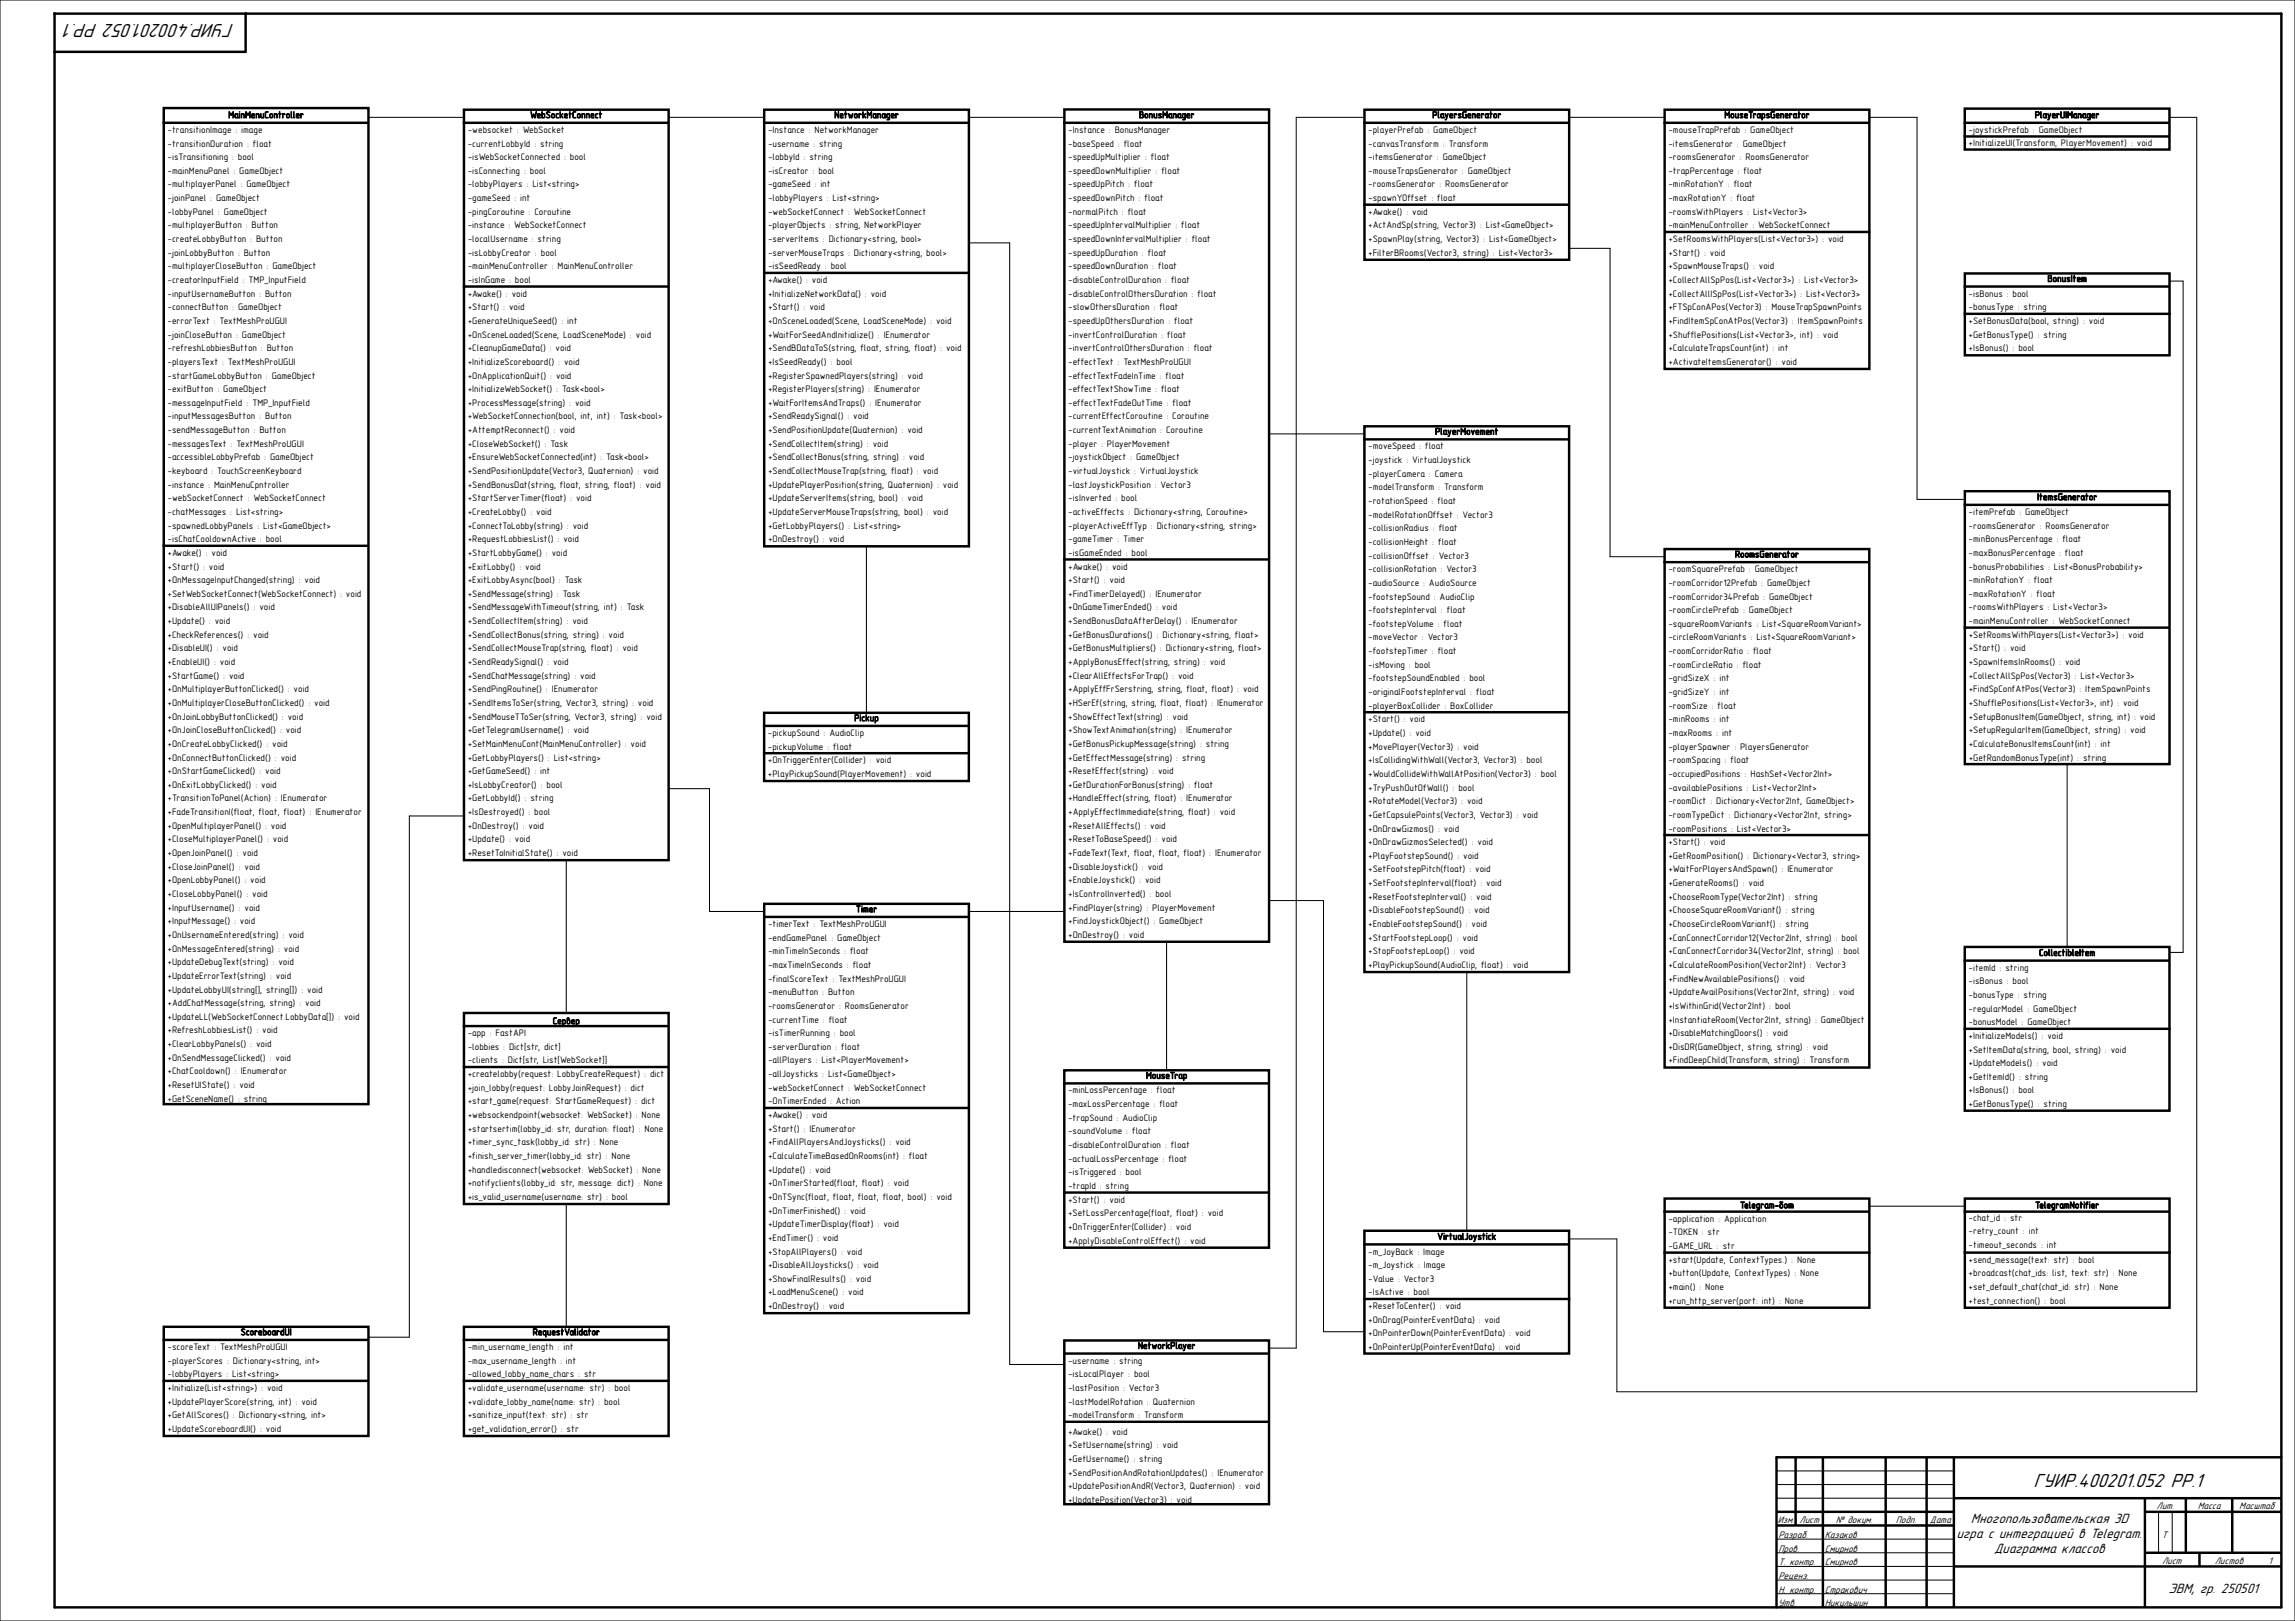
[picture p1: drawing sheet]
<svg xmlns="http://www.w3.org/2000/svg" width="841mm" height="594mm" viewBox="0 0 841 594" stroke-linecap="round" stroke-linejoin="round" font-family="sans-serif">
<defs><g id="words">
<g font-size="7.4">
<text x="85.8" y="8.9" transform="rotate(-180 85.8 8.9)">ГУИР.400201.052 РР.1</text>
<text x="745.2" y="545">ГУИР.400201.052 РР.1</text>
</g>
<g font-size="5.3">
<text x="716.9" y="563.5">игра с интеграцией в Telegram.</text>
<text x="722.2" y="558.1">Многопользовательская 3D</text>
<text x="730.7" y="569">Диаграмма классов</text>
<text x="794.6" y="583.7">ЭВМ, гр. 250501</text>
</g>
<g font-size="3.7">
<text x="790.3" y="553.1">Лит.</text>
<text x="805.4" y="553.1">Масса</text>
<text x="820.6" y="553.1">Масштаб</text>
<text x="651.5" y="558.1">Изм.</text>
<text x="651.7" y="563.6">Разраб.</text>
<text x="659.4" y="558.1">Лист</text>
<text x="668.7" y="563.6">Казаков</text>
<text x="672.7" y="558.1">№ докум.</text>
<text x="694.7" y="558.1">Подп.</text>
<text x="707.2" y="558.1">Дата</text>
<text x="792.2" y="563.4">Т</text>
<text x="651.7" y="568.6">Пров.</text>
<text x="668.7" y="568.6">Смирнов</text>
<text x="651.7" y="573.6">Т. контр.</text>
<text x="668.7" y="573.6">Смирнов</text>
<text x="792.3" y="573.2">Лист</text>
<text x="811.6" y="573.2">Листов</text>
<text x="831.2" y="573.2">1</text>
<text x="651.7" y="578.6">Реценз.</text>
<text x="651.7" y="583.6">Н. контр.</text>
<text x="668.7" y="583.6">Стракович</text>
<text x="651.7" y="588.6">Утв.</text>
<text x="668.7" y="588.6">Никульшин</text>
</g>
<g font-size="3.5">
<text x="83.6" y="43.3">MainMenuController</text>
<text x="194.3" y="43.3">WebSocketConnect</text>
<text x="305.7" y="43.3">NetworkManager</text>
<text x="417.3" y="43.3">BonusManager</text>
<text x="524.8" y="43.3">PlayersGenerator</text>
<text x="631.9" y="43.3">MouseTrapsGenerator</text>
<text x="745.6" y="43.3">PlayerUIManager</text>
<text x="61.4" y="48.7">-transitionImage : image</text>
<text x="61.4" y="53.7">-transitionDuration : float</text>
<text x="171.4" y="48.7">-websocket : WebSocket</text>
<text x="171.4" y="53.7">-currentLobbyId : string</text>
<text x="281.4" y="48.7">-Instance : NetworkManager</text>
<text x="281.4" y="53.7">-username : string</text>
<text x="391.4" y="48.7">-Instance : BonusManager</text>
<text x="391.4" y="53.7">-baseSpeed : float</text>
<text x="501.4" y="48.7">-playerPrefab : GameObject</text>
<text x="501.4" y="53.7">-canvasTransform : Transform</text>
<text x="611.4" y="48.7">-mouseTrapPrefab : GameObject</text>
<text x="611.4" y="53.7">-itemsGenerator : GameObject</text>
<text x="721.4" y="48.6">-joystickPrefab : GameObject</text>
<text x="721.4" y="53.6">+InitializeUI(Transform, PlayerMovement) : void</text>
<text x="61.4" y="58.7">-isTransitioning : bool</text>
<text x="171.4" y="58.7">-isWebSocketConnected : bool</text>
<text x="281.4" y="58.7">-lobbyId : string</text>
<text x="391.4" y="58.7">-speedUpMultiplier : float</text>
<text x="501.4" y="58.7">-itemsGenerator : GameObject</text>
<text x="611.4" y="58.7">-roomsGenerator : RoomsGenerator</text>
<text x="61.4" y="63.7">-mainMenuPanel : GameObject</text>
<text x="171.4" y="63.7">-isConnecting : bool</text>
<text x="281.4" y="63.7">-isCreator : bool</text>
<text x="391.4" y="63.7">-speedDownMultiplier : float</text>
<text x="501.4" y="63.7">-mouseTrapsGenerator : GameObject</text>
<text x="611.4" y="63.7">-trapPercentage : float</text>
<text x="61.4" y="68.7">-multiplayerPanel : GameObject</text>
<text x="171.4" y="68.7">-lobbyPlayers : List&lt;string&gt;</text>
<text x="281.4" y="68.7">-gameSeed : int</text>
<text x="391.4" y="68.7">-speedUpPitch : float</text>
<text x="501.4" y="68.7">-roomsGenerator : RoomsGenerator</text>
<text x="611.4" y="68.7">-minRotationY : float</text>
<text x="61.4" y="73.7">-joinPanel : GameObject</text>
<text x="171.4" y="73.7">-gameSeed : int</text>
<text x="281.4" y="73.7">-lobbyPlayers : List&lt;string&gt;</text>
<text x="391.4" y="73.7">-speedDownPitch : float</text>
<text x="501.4" y="73.7">-spawnYOffset : float</text>
<text x="611.4" y="73.7">-maxRotationY : float</text>
<text x="61.4" y="78.7">-lobbyPanel : GameObject</text>
<text x="61.4" y="83.7">-multiplayerButton : Button</text>
<text x="171.4" y="78.7">-pingCoroutine : Coroutine</text>
<text x="171.4" y="83.7">-instance : WebSocketConnect</text>
<text x="281.4" y="78.7">-webSocketConnect : WebSocketConnect</text>
<text x="281.4" y="83.7">-playerObjects : string, NetworkPlayer</text>
<text x="391.4" y="78.7">-normalPitch : float</text>
<text x="391.4" y="83.7">-speedUpIntervalMultiplier : float</text>
<text x="501.4" y="78.7">+Awake() : void</text>
<text x="501.4" y="83.7">+ActAndSp(string, Vector3) : List&lt;GameObject&gt;</text>
<text x="611.4" y="78.7">-roomsWithPlayers : List&lt;Vector3&gt;</text>
<text x="611.4" y="83.7">-mainMenuController : WebSocketConnect</text>
<text x="61.4" y="88.7">-createLobbyButton : Button</text>
<text x="171.4" y="88.7">-localUsername : string</text>
<text x="281.4" y="88.7">-serverItems : Dictionary&lt;string, bool&gt;</text>
<text x="391.4" y="88.7">-speedDownIntervalMultiplier : float</text>
<text x="501.4" y="88.7">+SpawnPlay(string, Vector3) : List&lt;GameObject&gt;</text>
<text x="611.4" y="88.7">+SetRoomsWithPlayers(List&lt;Vector3&gt;) : void</text>
<text x="61.4" y="93.7">-joinLobbyButton : Button</text>
<text x="171.4" y="93.7">-isLobbyCreator : bool</text>
<text x="281.4" y="93.7">-serverMouseTraps : Dictionary&lt;string, bool&gt;</text>
<text x="391.4" y="93.7">-speedUpDuration : float</text>
<text x="501.4" y="93.7">+FilterBRooms(Vector3, string) : List&lt;Vector3&gt;</text>
<text x="611.4" y="93.7">+Start() : void</text>
<text x="61.4" y="98.7">-multiplayerCloseButton : GameObject</text>
<text x="171.4" y="98.7">-mainMenuController : MainMenuController</text>
<text x="281.4" y="98.7">-isSeedReady : bool</text>
<text x="391.4" y="98.7">-speedDownDuration : float</text>
<text x="611.4" y="98.7">+SpawnMouseTraps() : void</text>
<text x="61.4" y="103.7">-creatorInputField : TMP_InputField</text>
<text x="171.4" y="103.7">-isInGame : bool</text>
<text x="281.4" y="103.7">+Awake() : void</text>
<text x="391.4" y="103.7">-disableControlDuration : float</text>
<text x="611.4" y="103.7">+CollectAllSpPos(List&lt;Vector3&gt;) : List&lt;Vector3&gt;</text>
<text x="750.3" y="103.3">BonusItem</text>
<text x="61.4" y="108.7">-inputUsernameButton : Button</text>
<text x="61.4" y="113.7">-connectButton : GameObject</text>
<text x="171.4" y="108.7">+Awake() : void</text>
<text x="171.4" y="113.7">+Start() : void</text>
<text x="281.4" y="108.7">+InitializeNetworkData() : void</text>
<text x="281.4" y="113.7">+Start() : void</text>
<text x="391.4" y="108.7">-disableControlOthersDuration : float</text>
<text x="391.4" y="113.7">-slowOthersDuration : float</text>
<text x="611.4" y="108.7">+CollectAllISpPos(List&lt;Vector3&gt;) : List&lt;Vector3&gt;</text>
<text x="611.4" y="113.7">+FTSpConAPos(Vector3) : MouseTrapSpawnPoints</text>
<text x="721.4" y="108.7">-isBonus : bool</text>
<text x="721.4" y="113.7">-bonusType : string</text>
<text x="61.4" y="118.7">-errorText : TextMeshProUGUI</text>
<text x="171.4" y="118.7">+GenerateUniqueSeed() : int</text>
<text x="281.4" y="118.7">+OnSceneLoaded(Scene, LoadSceneMode) : void</text>
<text x="391.4" y="118.7">-speedUpOthersDuration : float</text>
<text x="611.4" y="118.7">+FindItemSpConAtPos(Vector3) : ItemSpawnPoints</text>
<text x="721.4" y="118.7">+SetBonusData(bool, string) : void</text>
<text x="61.4" y="123.7">-joinCloseButton : GameObject</text>
<text x="171.4" y="123.7">+OnSceneLoaded(Scene, LoadSceneMode) : void</text>
<text x="281.4" y="123.7">+WaitForSeedAndInitialize() : IEnumerator</text>
<text x="391.4" y="123.7">-invertControlDuration : float</text>
<text x="611.4" y="123.7">+ShufflePositions(List&lt;Vector3&gt;, int) : void</text>
<text x="721.4" y="123.7">+GetBonusType() : string</text>
<text x="61.4" y="128.7">-refreshLobbiesButton : Button</text>
<text x="171.4" y="128.7">+CleanupGameData() : void</text>
<text x="281.4" y="128.7">+SendBDataToS(string, float, string, float) : void</text>
<text x="391.4" y="128.7">-invertControlOthersDuration : float</text>
<text x="611.4" y="128.7">+CalculateTrapsCount(int) : int</text>
<text x="721.4" y="128.7">+IsBonus() : bool</text>
<text x="61.4" y="133.7">-playersText : TextMeshProUGUI</text>
<text x="171.4" y="133.7">+InitializeScoreboard() : void</text>
<text x="281.4" y="133.7">+IsSeedReady() : bool</text>
<text x="391.4" y="133.7">-effectText : TextMeshProUGUI</text>
<text x="611.4" y="133.7">+ActivateItemsGenerator() : void</text>
<text x="61.4" y="138.7">-startGameLobbyButton : GameObject</text>
<text x="61.4" y="143.7">-exitButton : GameObject</text>
<text x="171.4" y="138.7">+OnApplicationQuit() : void</text>
<text x="171.4" y="143.7">+InitializeWebSocket() : Task&lt;bool&gt;</text>
<text x="281.4" y="138.7">+RegisterSpawnedPlayers(string) : void</text>
<text x="281.4" y="143.7">+RegisterPlayers(string) : IEnumerator</text>
<text x="391.4" y="138.7">-effectTextFadeInTime : float</text>
<text x="391.4" y="143.7">-effectTextShowTime : float</text>
<text x="61.4" y="148.7">-messageInputField : TMP_InputField</text>
<text x="171.4" y="148.7">+ProcessMessage(string) : void</text>
<text x="281.4" y="148.7">+WaitForItemsAndTraps() : IEnumerator</text>
<text x="391.4" y="148.7">-effectTextFadeOutTime : float</text>
<text x="61.4" y="153.7">-inputMessagesButton : Button</text>
<text x="171.4" y="153.7">+WebSocketConnection(bool, int, int) : Task&lt;bool&gt;</text>
<text x="281.4" y="153.7">+SendReadySignal() : void</text>
<text x="391.4" y="153.7">-currentEffectCoroutine : Coroutine</text>
<text x="61.4" y="158.7">-sendMessageButton : Button</text>
<text x="171.4" y="158.7">+AttemptReconnect() : void</text>
<text x="281.4" y="158.7">+SendPositionUpdate(Quaternion) : void</text>
<text x="391.4" y="158.7">-currentTextAnimation : Coroutine</text>
<text x="525.9" y="159.3">PlayerMovement</text>
<text x="61.4" y="163.7">-messagesText : TextMeshProUGUI</text>
<text x="171.4" y="163.7">+CloseWebSocket() : Task</text>
<text x="281.4" y="163.7">+SendCollectItem(string) : void</text>
<text x="391.4" y="163.7">-player : PlayerMovement</text>
<text x="501.4" y="164.7">-moveSpeed : float</text>
<text x="61.4" y="168.7">-accessibleLobbyPrefab : GameObject</text>
<text x="61.4" y="173.7">-keyboard : TouchScreenKeyboard</text>
<text x="171.4" y="168.7">+EnsureWebSocketConnected(int) : Task&lt;bool&gt;</text>
<text x="171.4" y="173.7">+SendPositionUpdate(Vector3, Quaternion) : void</text>
<text x="281.4" y="168.7">+SendCollectBonus(string, string) : void</text>
<text x="281.4" y="173.7">+SendCollectMouseTrap(string, float) : void</text>
<text x="391.4" y="168.7">-joystickObject : GameObject</text>
<text x="391.4" y="173.7">-virtualJoystick : VirtualJoystick</text>
<text x="501.4" y="169.7">-joystick : VirtualJoystick</text>
<text x="61.4" y="178.7">-instance : MainMenuCpntroller</text>
<text x="171.4" y="178.7">+SendBonusDat(string, float, string, float) : void</text>
<text x="281.4" y="178.7">+UpdatePlayerPosition(string, Quaternion) : void</text>
<text x="391.4" y="178.7">-lastJoystickPosition : Vector3</text>
<text x="501.4" y="174.7">-playerCamera : Camera</text>
<text x="501.4" y="179.7">-modelTransform : Transform</text>
<text x="61.4" y="183.7">-webSocketConnect : WebSocketConnect</text>
<text x="171.4" y="183.7">+StartServerTimer(float) : void</text>
<text x="281.4" y="183.7">+UpdateServerItems(string, bool) : void</text>
<text x="391.4" y="183.7">-isInverted : bool</text>
<text x="501.4" y="184.7">-rotationSpeed : float</text>
<text x="746.5" y="183.3">ItemsGenerator</text>
<text x="61.4" y="188.7">-chatMessages : List&lt;string&gt;</text>
<text x="171.4" y="188.7">+CreateLobby() : void</text>
<text x="281.4" y="188.7">+UpdateServerMouseTraps(string, bool) : void</text>
<text x="391.4" y="188.7">-activeEffects : Dictionary&lt;string, Coroutine&gt;</text>
<text x="501.4" y="189.7">-modelRotationOffset : Vector3</text>
<text x="721.4" y="188.7">-itemPrefab : GameObject</text>
<text x="61.4" y="193.7">-spawnedLobbyPanels : List&lt;GameObject&gt;</text>
<text x="171.4" y="193.7">+ConnectToLobby(string) : void</text>
<text x="281.4" y="193.7">+GetLobbyPlayers() : List&lt;string&gt;</text>
<text x="391.4" y="193.7">-playerActiveEffTyp : Dictionary&lt;string, string&gt;</text>
<text x="501.4" y="194.7">-collisionRadius : float</text>
<text x="721.4" y="193.7">-roomsGenerator : RoomsGenerator</text>
<text x="61.4" y="198.7">-isChatCooldownActive : bool</text>
<text x="61.4" y="203.7">+Awake() : void</text>
<text x="171.4" y="198.7">+RequestLobbiesList() : void</text>
<text x="171.4" y="203.7">+StartLobbyGame() : void</text>
<text x="281.4" y="198.7">+OnDestroy() : void</text>
<text x="391.4" y="198.7">-gameTimer : Timer</text>
<text x="391.4" y="203.7">-isGameEnded : bool</text>
<text x="501.4" y="199.7">-collisionHeight : float</text>
<text x="721.4" y="198.7">-minBonusPercentage : float</text>
<text x="721.4" y="203.7">-maxBonusPercentage : float</text>
<text x="61.4" y="208.7">+Start() : void</text>
<text x="171.4" y="208.7">+ExitLobby() : void</text>
<text x="391.4" y="208.7">+Awake() : void</text>
<text x="501.4" y="204.7">-collisionOffset : Vector3</text>
<text x="501.4" y="209.7">-collisionRotation : Vector3</text>
<text x="611.4" y="209.7">-roomSquarePrefab : GameObject</text>
<text x="635.7" y="204.3">RoomsGenerator</text>
<text x="721.4" y="208.7">-bonusProbabilities : List&lt;BonusProbability&gt;</text>
<text x="61.4" y="213.7">+OnMessageInputChanged(string) : void</text>
<text x="171.4" y="213.7">+ExitLobbyAsync(bool) : Task</text>
<text x="391.4" y="213.7">+Start() : void</text>
<text x="501.4" y="214.7">-audioSource : AudioSource</text>
<text x="611.4" y="214.7">-roomCorridor12Prefab : GameObject</text>
<text x="721.4" y="213.7">-minRotationY : float</text>
<text x="61.4" y="218.7">+SetWebSocketConnect(WebSocketConnect) : void</text>
<text x="171.4" y="218.7">+SendMessage(string) : Task</text>
<text x="391.4" y="218.7">+FindTimerDelayed() : IEnumerator</text>
<text x="501.4" y="219.7">-footstepSound : AudioClip</text>
<text x="611.4" y="219.7">-roomCorridor34Prefab : GameObject</text>
<text x="721.4" y="218.7">-maxRotationY : float</text>
<text x="61.4" y="223.7">+DisableAllUIPanels() : void</text>
<text x="171.4" y="223.7">+SendMessageWithTimeout(string, int) : Task</text>
<text x="391.4" y="223.7">+OnGameTimerEnded() : void</text>
<text x="501.4" y="224.7">-footstepInterval : float</text>
<text x="611.4" y="224.7">-roomCirclePrefab : GameObject</text>
<text x="721.4" y="223.7">-roomsWithPlayers : List&lt;Vector3&gt;</text>
<text x="61.4" y="228.7">+Update() : void</text>
<text x="61.4" y="233.7">+CheckReferences() : void</text>
<text x="171.4" y="228.7">+SendCollectItem(string) : void</text>
<text x="171.4" y="233.7">+SendCollectBonus(string, string) : void</text>
<text x="391.4" y="228.7">+SendBonusDataAfterDelay() : IEnumerator</text>
<text x="391.4" y="233.7">+GetBonusDurations() : Dictionary&lt;string, float&gt;</text>
<text x="501.4" y="229.7">-footstepVolume : float</text>
<text x="611.4" y="229.7">-squareRoomVariants : List&lt;SquareRoomVariant&gt;</text>
<text x="721.4" y="228.7">-mainMenuController : WebSocketConnect</text>
<text x="721.4" y="233.7">+SetRoomsWithPlayers(List&lt;Vector3&gt;) : void</text>
<text x="61.4" y="238.7">+DisableUI() : void</text>
<text x="171.4" y="238.7">+SendCollectMouseTrap(string, float) : void</text>
<text x="391.4" y="238.7">+GetBonusMultipliers() : Dictionary&lt;string, float&gt;</text>
<text x="501.4" y="234.7">-moveVector : Vector3</text>
<text x="501.4" y="239.7">-footstepTimer : float</text>
<text x="611.4" y="234.7">-circleRoomVariants : List&lt;SquareRoomVariant&gt;</text>
<text x="611.4" y="239.7">-roomCorridorRatio : float</text>
<text x="721.4" y="238.7">+Start() : void</text>
<text x="61.4" y="243.7">+EnableUI() : void</text>
<text x="171.4" y="243.7">+SendReadySignal() : void</text>
<text x="391.4" y="243.7">+ApplyBonusEffect(string, string) : void</text>
<text x="501.4" y="244.7">-isMoving : bool</text>
<text x="611.4" y="244.7">-roomCircleRatio : float</text>
<text x="721.4" y="243.7">+SpawnItemsInRooms() : void</text>
<text x="61.4" y="248.7">+StartGame() : void</text>
<text x="171.4" y="248.7">+SendChatMessage(string) : void</text>
<text x="391.4" y="248.7">+ClearAllEffectsForTrap() : void</text>
<text x="501.4" y="249.7">-footstepSoundEnabled : bool</text>
<text x="611.4" y="249.7">-gridSizeX : int</text>
<text x="721.4" y="248.7">+CollectAllSpPos(Vector3) : List&lt;Vector3&gt;</text>
<text x="61.4" y="253.7">+OnMultiplayerButtonClicked() : void</text>
<text x="171.4" y="253.7">+SendPingRoutine() : IEnumerator</text>
<text x="391.4" y="253.7">+ApplyEffFrSerstring, string, float, float) : void</text>
<text x="501.4" y="254.7">-originalFootstepInterval : float</text>
<text x="611.4" y="254.7">-gridSizeY : int</text>
<text x="721.4" y="253.7">+FindSpConfAtPos(Vector3) : ItemSpawnPoints</text>
<text x="61.4" y="258.7">+OnMultiplayerCloseButtonClicked() : void</text>
<text x="61.4" y="263.7">+OnJoinLobbyButtonClicked() : void</text>
<text x="171.4" y="258.7">+SendItemsToSer(string, Vector3, string) : void</text>
<text x="171.4" y="263.7">+SendMouseTToSer(string, Vector3, string) : void</text>
<text x="391.4" y="258.7">+HSerEf(string, string, float, float) : IEnumerator</text>
<text x="391.4" y="263.7">+ShowEffectText(string) : void</text>
<text x="501.4" y="259.7">-playerBoxCollider : BoxCollider</text>
<text x="611.4" y="259.7">-roomSize : float</text>
<text x="721.4" y="258.7">+ShufflePositions(List&lt;Vector3&gt;, int) : void</text>
<text x="721.4" y="263.7">+SetupBonusItem(GameObject, string, int) : void</text>
<text x="61.4" y="268.7">+OnJoinCloseButtonClicked() : void</text>
<text x="171.4" y="268.7">+GetTelegramUsername() : void</text>
<text x="281.4" y="269.7">-pickupSound : AudioClip</text>
<text x="313" y="264.3">Pickup</text>
<text x="391.4" y="268.7">+ShowTextAnimation(string) : IEnumerator</text>
<text x="501.4" y="264.7">+Start() : void</text>
<text x="501.4" y="269.7">+Update() : void</text>
<text x="611.4" y="264.7">-minRooms : int</text>
<text x="611.4" y="269.7">-maxRooms : int</text>
<text x="721.4" y="268.7">+SetupRegularItem(GameObject, string) : void</text>
<text x="61.4" y="273.7">+OnCreateLobbyClicked() : void</text>
<text x="171.4" y="273.7">+SetMainMenuCont(MainMenuController) : void</text>
<text x="281.4" y="274.7">-pickupVolume : float</text>
<text x="391.4" y="273.7">+GetBonusPickupMessage(string) : string</text>
<text x="501.4" y="274.7">+MovePlayer(Vector3) : void</text>
<text x="611.4" y="274.7">-playerSpawner : PlayersGenerator</text>
<text x="721.4" y="273.7">+CalculateBonusItemsCount(int) : int</text>
<text x="61.4" y="278.7">+OnConnectButtonClicked() : void</text>
<text x="171.4" y="278.7">+GetLobbyPlayers() : List&lt;string&gt;</text>
<text x="281.4" y="279.7">+OnTriggerEnter(Collider) : void</text>
<text x="391.4" y="278.7">+GetEffectMessage(string) : string</text>
<text x="501.4" y="279.7">+IsCollidingWithWall(Vector3, Vector3) : bool</text>
<text x="611.4" y="279.7">-roomSpacing : float</text>
<text x="721.4" y="278.7">+GetRandomBonusType(int) : string</text>
<text x="61.4" y="283.7">+OnStartGameClicked() : void</text>
<text x="171.4" y="283.7">+GetGameSeed() : int</text>
<text x="281.4" y="284.7">+PlayPickupSound(PlayerMovement) : void</text>
<text x="391.4" y="283.7">+ResetEffect(string) : void</text>
<text x="501.4" y="284.7">+WouldCollideWithWallAtPosition(Vector3) : bool</text>
<text x="611.4" y="284.7">-occupiedPositions : HashSet&lt;Vector2Int&gt;</text>
<text x="61.4" y="288.7">+OnExitLobbyClicked() : void</text>
<text x="61.4" y="293.7">+TransitionToPanel(Action) : IEnumerator</text>
<text x="171.4" y="288.7">+IsLobbyCreator() : bool</text>
<text x="171.4" y="293.7">+GetLobbyId() : string</text>
<text x="391.4" y="288.7">+GetDurationForBonus(string) : float</text>
<text x="391.4" y="293.7">+HandleEffect(string, float) : IEnumerator</text>
<text x="501.4" y="289.7">+TryPushOutOfWall() : bool</text>
<text x="611.4" y="289.7">-availablePositions : List&lt;Vector2Int&gt;</text>
<text x="61.4" y="298.7">+FadeTransitionI(float, float, float) : IEnumerator</text>
<text x="171.4" y="298.7">+IsDestroyed() : bool</text>
<text x="391.4" y="298.7">+ApplyEffectImmediate(string, float) : void</text>
<text x="501.4" y="294.7">+RotateModel(Vector3) : void</text>
<text x="501.4" y="299.7">+GetCapsulePoints(Vector3, Vector3) : void</text>
<text x="611.4" y="294.7">-roomDict : Dictionary&lt;Vector2Int, GameObject&gt;</text>
<text x="611.4" y="299.7">-roomTypeDict : Dictionary&lt;Vector2Int, string&gt;</text>
<text x="61.4" y="303.7">+OpenMultiplayerPanel() : void</text>
<text x="171.4" y="303.7">+OnDestroy() : void</text>
<text x="391.4" y="303.7">+ResetAllEffects() : void</text>
<text x="501.4" y="304.7">+OnDrawGizmos() : void</text>
<text x="611.4" y="304.7">-roomPositions : List&lt;Vector3&gt;</text>
<text x="61.4" y="308.7">+CloseMultiplayerPanel() : void</text>
<text x="171.4" y="308.7">+Update() : void</text>
<text x="391.4" y="308.7">+ResetToBaseSpeed() : void</text>
<text x="501.4" y="309.7">+OnDrawGizmosSelected() : void</text>
<text x="611.4" y="309.7">+Start() : void</text>
<text x="61.4" y="313.7">+OpenJoinPanel() : void</text>
<text x="171.4" y="313.7">+ResetToInitialState() : void</text>
<text x="391.4" y="313.7">+FadeText(Text, float, float, float) : IEnumerator</text>
<text x="501.4" y="314.7">+PlayFootstepSound() : void</text>
<text x="611.4" y="314.7">+GetRoomPosition() : Dictionary&lt;Vector3, string&gt;</text>
<text x="61.4" y="318.7">+CloseJoinPanel() : void</text>
<text x="61.4" y="323.7">+OpenLobbyPanel() : void</text>
<text x="391.4" y="318.7">+DisableJoystick() : void</text>
<text x="391.4" y="323.7">+EnableJoystick() : void</text>
<text x="501.4" y="319.7">+SetFootstepPitch(float) : void</text>
<text x="611.4" y="319.7">+WaitForPlayersAndSpawn() : IEnumerator</text>
<text x="61.4" y="328.7">+CloseLobbyPanel() : void</text>
<text x="391.4" y="328.7">+IsControlInverted() : bool</text>
<text x="501.4" y="324.7">+SetFootstepInterval(float) : void</text>
<text x="501.4" y="329.7">+ResetFootstepInterval() : void</text>
<text x="611.4" y="324.7">+GenerateRooms() : void</text>
<text x="611.4" y="329.7">+ChooseRoomType(Vector2Int) : string</text>
<text x="61.4" y="333.7">+InputUsername() : void</text>
<text x="313.6" y="334.3">Timer</text>
<text x="391.4" y="333.7">+FindPlayer(string) : PlayerMovement</text>
<text x="501.4" y="334.7">+DisableFootstepSound() : void</text>
<text x="611.4" y="334.7">+ChooseSquareRoomVariant() : string</text>
<text x="61.4" y="338.7">+InputMessage() : void</text>
<text x="281.4" y="339.7">-timerText : TextMeshProUGUI</text>
<text x="391.4" y="338.7">+FindJoystickObject() : GameObject</text>
<text x="501.4" y="339.7">+EnableFootstepSound() : void</text>
<text x="611.4" y="339.7">+ChooseCircleRoomVariant() : string</text>
<text x="61.4" y="343.7">+OnUsernameEntered(string) : void</text>
<text x="281.4" y="344.7">-endGamePanel : GameObject</text>
<text x="391.4" y="343.7">+OnDestroy() : void</text>
<text x="501.4" y="344.7">+StartFootstepLoop() : void</text>
<text x="611.4" y="344.7">+CanConnectCorridor12(Vector2Int, string) : bool</text>
<text x="61.4" y="348.7">+OnMessageEntered(string) : void</text>
<text x="61.4" y="353.7">+UpdateDebugText(string) : void</text>
<text x="281.4" y="349.7">-minTimeInSeconds : float</text>
<text x="501.4" y="349.7">+StopFootstepLoop() : void</text>
<text x="611.4" y="349.7">+CanConnectCorridor34(Vector2Int, string) : bool</text>
<text x="747.2" y="350.3">CollectibleItem</text>
<text x="61.4" y="358.7">+UpdateErrorText(string) : void</text>
<text x="281.4" y="354.7">-maxTimeInSeconds : float</text>
<text x="281.4" y="359.7">-finalScoreText : TextMeshProUGUI</text>
<text x="501.4" y="354.7">+PlayPickupSound(AudioClip, float) : void</text>
<text x="611.4" y="354.7">+CalculateRoomPosition(Vector2Int) : Vector3</text>
<text x="611.4" y="359.7">+FindNewAvailablePositions() : void</text>
<text x="721.4" y="355.7">-itemId : string</text>
<text x="61.4" y="363.7">+UpdateLobbyUI(string[], string[]) : void</text>
<text x="281.4" y="364.7">-menuButton : Button</text>
<text x="611.4" y="364.7">+UpdateAvailPositions(Vector2Int, string) : void</text>
<text x="721.4" y="360.7">-isBonus : bool</text>
<text x="721.4" y="365.7">-bonusType : string</text>
<text x="61.4" y="368.7">+AddChatMessage(string, string) : void</text>
<text x="281.4" y="369.7">-roomsGenerator : RoomsGenerator</text>
<text x="611.4" y="369.7">+IsWithinGrid(Vector2Int) : bool</text>
<text x="721.4" y="370.7">-regularModel : GameObject</text>
<text x="61.4" y="373.7">+UpdateLL(WebSocketConnect.LobbyData[]) : void</text>
<text x="202.5" y="375.3">Сервер</text>
<text x="281.4" y="374.7">-currentTime : float</text>
<text x="611.4" y="374.7">+InstantiateRoom(Vector2Int, string) : GameObject</text>
<text x="721.4" y="375.7">-bonusModel : GameObject</text>
<text x="61.4" y="378.7">+RefreshLobbiesList() : void</text>
<text x="61.4" y="383.7">+ClearLobbyPanels() : void</text>
<text x="171.4" y="379.7">-app : FastAPI</text>
<text x="281.4" y="379.7">-isTimerRunning : bool</text>
<text x="611.4" y="379.7">+DisableMatchingDoors() : void</text>
<text x="721.4" y="380.7">+InitializeModels() : void</text>
<text x="61.4" y="388.7">+OnSendMessageClicked() : void</text>
<text x="171.4" y="384.7">-lobbies : Dict[str, dict]</text>
<text x="171.4" y="389.7">-clients : Dict[str, List[WebSocket]]</text>
<text x="281.4" y="384.7">-serverDuration : float</text>
<text x="281.4" y="389.7">-allPlayers : List&lt;PlayerMovement&gt;</text>
<text x="611.4" y="384.7">+DisDR(GameObject, string, string) : void</text>
<text x="611.4" y="389.7">+FindDeepChild(Transform, string) : Transform</text>
<text x="721.4" y="385.7">+SetItemData(string, bool, string) : void</text>
<text x="61.4" y="393.7">+ChatCooldown() : IEnumerator</text>
<text x="171.4" y="394.7">+createlobby(request: LobbyCreateRequest) : dict</text>
<text x="281.4" y="394.7">-allJoysticks : List&lt;GameObject&gt;</text>
<text x="419.9" y="395.3">MouseTrap</text>
<text x="721.4" y="390.7">+UpdateModels() : void</text>
<text x="721.4" y="395.7">+GetItemId() : string</text>
<text x="61.4" y="398.7">+ResetUIState() : void</text>
<text x="171.4" y="399.7">+join_lobby(request: LobbyJoinRequest) : dict</text>
<text x="281.4" y="399.7">-webSocketConnect : WebSocketConnect</text>
<text x="391.4" y="400.7">-minLossPercentage : float</text>
<text x="721.4" y="400.7">+IsBonus() : bool</text>
<text x="61.4" y="403.7">+GetSceneName() : string</text>
<text x="171.4" y="404.7">+start_game(request: StartGameRequest) : dict</text>
<text x="281.4" y="404.7">-OnTimerEnded : Action</text>
<text x="391.4" y="405.7">-maxLossPercentage : float</text>
<text x="721.4" y="405.7">+GetBonusType() : string</text>
<text x="171.4" y="409.7">+websockendpoint(websocket: WebSocket) : None</text>
<text x="281.4" y="409.7">+Awake() : void</text>
<text x="391.4" y="410.7">-trapSound : AudioClip</text>
<text x="171.4" y="414.7">+startsertim(lobby_id: str, duration: float) : None</text>
<text x="171.4" y="419.7">+timer_sync_task(lobby_id: str) : None</text>
<text x="281.4" y="414.7">+Start() : IEnumerator</text>
<text x="281.4" y="419.7">+FindAllPlayersAndJoysticks() : void</text>
<text x="391.4" y="415.7">-soundVolume : float</text>
<text x="171.4" y="424.7">+finish_server_timer(lobby_id: str) : None</text>
<text x="281.4" y="424.7">+CalculateTimeBasedOnRooms(int) : float</text>
<text x="391.4" y="420.7">-disableControlDuration : float</text>
<text x="391.4" y="425.7">-actualLossPercentage : float</text>
<text x="171.4" y="429.7">+handledisconnect(websocket: WebSocket) : None</text>
<text x="281.4" y="429.7">+Update() : void</text>
<text x="391.4" y="430.7">-isTriggered : bool</text>
<text x="171.4" y="434.7">+notifyclients(lobby_id: str, message: dict) : None</text>
<text x="281.4" y="434.7">+OnTimerStarted(float, float) : void</text>
<text x="391.4" y="435.7">-trapId : string</text>
<text x="171.4" y="439.7">+is_valid_username(username: str) : bool</text>
<text x="281.4" y="439.7">+OnTSync(float, float, float, float, bool) : void</text>
<text x="391.4" y="440.7">+Start() : void</text>
<text x="637.6" y="442.8">Telegram-бот</text>
<text x="745.8" y="442.8">TelegramNotifier</text>
<text x="281.4" y="444.7">+OnTimerFinished() : void</text>
<text x="281.4" y="449.7">+UpdateTimerDisplay(float) : void</text>
<text x="391.4" y="445.7">+SetLossPercentage(float, float) : void</text>
<text x="611.4" y="447.7">-application : Application</text>
<text x="721.4" y="447.3">-chat_id : str</text>
<text x="281.4" y="454.7">+EndTimer() : void</text>
<text x="391.4" y="450.7">+OnTriggerEnter(Collider) : void</text>
<text x="391.4" y="455.7">+ApplyDisableControlEffect() : void</text>
<text x="526.7" y="454.3">VirtualJoystick</text>
<text x="611.4" y="452.7">-TOKEN : str</text>
<text x="721.4" y="452.3">-retry_count : int</text>
<text x="281.4" y="459.7">+StopAllPlayers() : void</text>
<text x="501.4" y="459.7">-m_JoyBack : Image</text>
<text x="611.4" y="457.7">-GAME_URL : str</text>
<text x="721.4" y="457.3">-timeout_seconds : int</text>
<text x="281.4" y="464.7">+DisableAllJoysticks() : void</text>
<text x="501.4" y="464.7">-m_Joystick : Image</text>
<text x="611.4" y="462.7">+start(Update, ContextTypes.) : None</text>
<text x="611.4" y="467.7">+button(Update, ContextTypes) : None</text>
<text x="721.4" y="462.7">+send_message(text: str) : bool</text>
<text x="721.4" y="467.7">+broadcast(chat_ids: list, text: str) : None</text>
<text x="281.4" y="469.7">+ShowFinalResults() : void</text>
<text x="501.4" y="469.7">-Value : Vector3</text>
<text x="611.4" y="472.7">+main() : None</text>
<text x="721.4" y="472.7">+set_default_chat(chat_id: str) : None</text>
<text x="281.4" y="474.7">+LoadMenuScene() : void</text>
<text x="281.4" y="479.7">+OnDestroy() : void</text>
<text x="501.4" y="474.7">-IsActive : bool</text>
<text x="501.4" y="479.7">+ResetToCenter() : void</text>
<text x="611.4" y="477.7">+run_http_server(port: int) : None</text>
<text x="721.4" y="477.7">+test_connection() : bool</text>
<text x="501.4" y="484.7">+OnDrag(PointerEventData) : void</text>
<text x="88.1" y="489.3">ScoreboardUI</text>
<text x="195.2" y="489.3">RequestValidator</text>
<text x="501.4" y="489.7">+OnPointerDown(PointerEventData) : void</text>
<text x="61.4" y="494.7">-scoreText : TextMeshProUGUI</text>
<text x="171.4" y="494.7">-min_username_length : int</text>
<text x="417" y="494.3">NetworkPlayer</text>
<text x="501.4" y="494.7">+OnPointerUp(PointerEventData) : void</text>
<text x="61.4" y="499.7">-playerScores : Dictionary&lt;string, int&gt;</text>
<text x="171.4" y="499.7">-max_username_length : int</text>
<text x="391.4" y="499.7">-username : string</text>
<text x="61.4" y="504.7">-lobbyPlayers : List&lt;string&gt;</text>
<text x="61.4" y="509.7">+Initialize(List&lt;string&gt;) : void</text>
<text x="171.4" y="504.7">-allowed_lobby_name_chars : str</text>
<text x="171.4" y="509.7">+validate_username(username: str) : bool</text>
<text x="391.4" y="504.7">-isLocalPlayer : bool</text>
<text x="391.4" y="509.7">-lastPosition : Vector3</text>
<text x="61.4" y="514.7">+UpdatePlayerScore(string, int) : void</text>
<text x="171.4" y="514.7">+validate_lobby_name(name: str) : bool</text>
<text x="391.4" y="514.7">-lastModelRotation : Quaternion</text>
<text x="61.4" y="519.7">+GetAllScores() : Dictionary&lt;string, int&gt;</text>
<text x="171.4" y="519.7">+sanitize_input(text: str) : str</text>
<text x="391.4" y="519.7">-modelTransform : Transform</text>
<text x="61.4" y="524.7">+UpdateScoreboardUI() : void</text>
<text x="171.4" y="524.7">+get_validation_error() : str</text>
<text x="391.4" y="525.7">+Awake() : void</text>
<text x="391.4" y="530.7">+SetUsername(string) : void</text>
<text x="391.4" y="535.7">+GetUsername() : string</text>
<text x="391.4" y="540.7">+SendPositionAndRotationUpdates() : IEnumerator</text>
<text x="391.4" y="545.7">+UpdatePositionAndR(Vector3, Quaternion) : void</text>
<text x="391.4" y="550.7">+UpdatePosition(Vector3) : void</text>
</g>
</g></defs>
<g fill="none" stroke="#000" stroke-width=".9">
<path d="M20 5h816v584h-816zM90 5v14h-70M60 39.6h75v365h-75zM720 39.8h75v15h-75zM60 45h74.5M170 40.2h75v275h-75zM170 45h74.5M280 40.2h75.1v160h-75.1zM280 45h74.5M390 40.1h75v305h-75zM390 45h74.5M500 40.2h75v55h-75z"/>
<path d="M500 45h74.5M610 40.2h75v95h-75zM610 45h74.5M720 45h74.5M720 50h74.5M500 75h74.5M610.5 85h74.5M170 105h74.5M280 100h74.5M720 100.2h75v30h-75zM720 105h74.5M720 115h75"/>
<path d="M500 156.2h75v200h-75zM500 161h74.5M720 180h75v100h-75zM720 185h74.5M60 200h74.5M390 205h74.5M610 201.2h75v190h-75zM610 206h74.5M720 230h74.5M280 261.2h75v25h-75zM280 266h74.5M280 276h74.5"/>
<path d="M500 261h74.5M610 306h74.5M280 331.2h75.1v150h-75.1zM280 336h74.5M720 347h75v60h-75zM720 352h74.5M170 371.2h75v70h-75zM170 376h74.5M720 377h75M170 391h74.5M390 392.2h75v65h-75zM390 397h74.5"/>
<path d="M280 406h74.5M390 437h74.5M610 439.2h75v40h-75zM720 439.2h75v40h-75zM500 451h75v45h-75zM500 456h74.5M610 444h74.5M610 459h75M720 444h74.5M720 459h75M500 476h75M60 486.2h75v40h-75z"/>
<path d="M60 491h74.5M170 486.2h75v40h-75zM170 491h74.5M390 491.2h75v60h-75zM390 496h74.5M60 506h74.5M170 506h74.5M390 521h74.5M836 534h-185v55"/>
</g>
<g fill="none" stroke="#000" stroke-width=".9" stroke-linecap="butt">
<path d="M658 534v25M668 534v55M691 534v55M706 534v55M716 534v55M651 554h65M651 559h65M716 549h120M786 549v40M786 554h50M801 549v20M818 549v20"/>
<path d="M716 574h120M786 569h50M806 569v5"/>
</g>
<g fill="none" stroke="#000" stroke-width=".37">
<path d="M0 0h841v594h-841zM135 43h35M245 43h35M355 43h35M500 43h-25v451h-10M575 43h35M685 43h17.5v140h17M795 43h10v467h-212.5v-56h-17.5M355 89h15v411h20M575 91h15v113h20M795 103h5v246h-5M465 159h35"/>
<path d="M317.5 200v61M170 299h-20v191h-15M245 289h15v45h20M757.5 280v67M207.5 315v56M355 334h35M465 330h20v158h15M427.5 345v47M537.5 356v95M207.5 441v45M685 442h35M651 539h65"/>
<path d="M651 544h65M651 549h65M791 554v15M796 554v15M651 564h65M651 569h65M651 574h65M651 579h65M651 584h65"/>
</g>
<use href="#words"/>
</svg>
